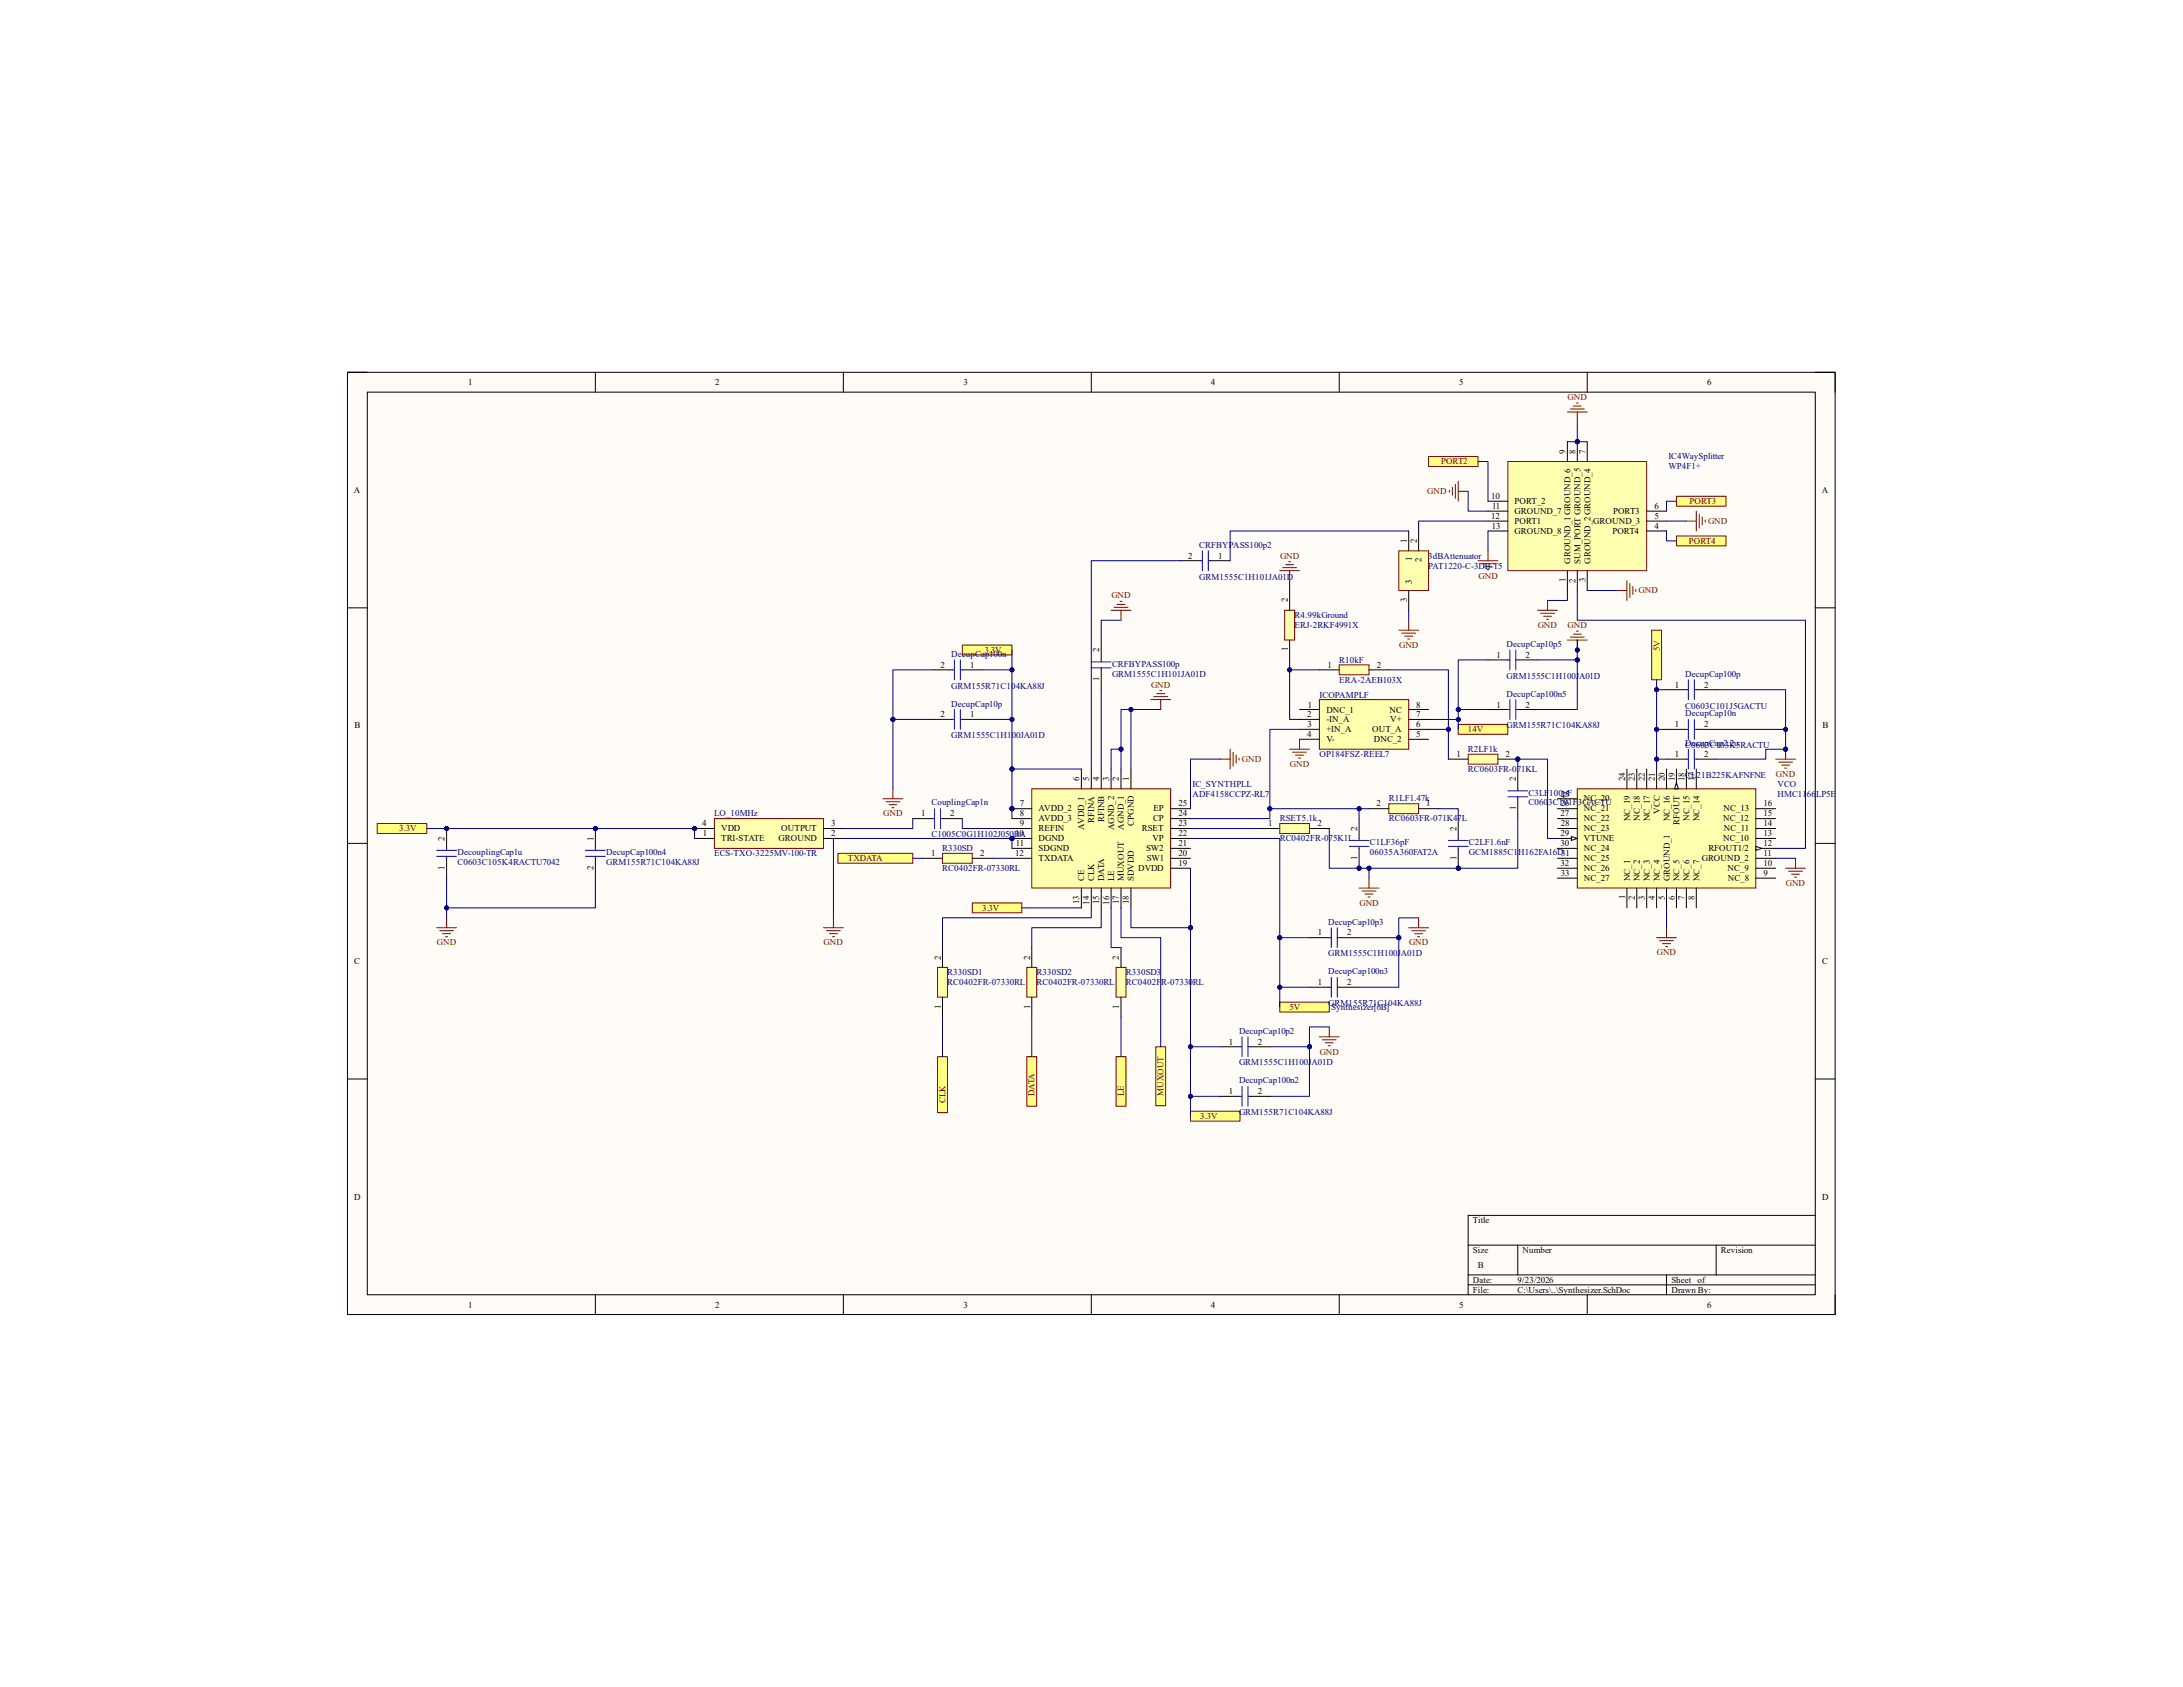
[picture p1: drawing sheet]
<svg xmlns="http://www.w3.org/2000/svg" width="279mm" height="216mm" viewBox="0 0 279 216" stroke-linecap="round" stroke-linejoin="round" font-family="sans-serif">
<defs><g id="words">
<g font-size="1.1">
<text x="59.9" y="49.3">1</text>
<text x="91.5" y="49.3">2</text>
<text x="123.3" y="49.3">3</text>
<text x="155" y="49.3">4</text>
<text x="186.8" y="49.3">5</text>
<text x="218.5" y="49.3">6</text>
<text x="200.4" y="58" transform="rotate(-90 200.4 58)">9</text>
<text x="201.6" y="58" transform="rotate(-90 201.6 58)">8</text>
<text x="202.9" y="58" transform="rotate(-90 202.9 58)">7</text>
<text x="45.3" y="63.1">A</text>
<text x="190.8" y="63.9">10</text>
<text x="191" y="65.2">11</text>
<text x="193.8" y="65.8">GROUND_7</text>
<text x="193.8" y="64.5">PORT_2</text>
<text x="206.5" y="65.8">PORT3</text>
<text x="211.8" y="65.2">6</text>
<text x="233.2" y="63.1">A</text>
<text x="152.1" y="71.5">2</text>
<text x="155.9" y="71.5">1</text>
<text x="180" y="69.5" transform="rotate(-90 180 69.5)">1</text>
<text x="180.7" y="71.8" transform="rotate(-90 180.7 71.8)">1</text>
<text x="181.3" y="69.5" transform="rotate(-90 181.3 69.5)">2</text>
<text x="182" y="71.9" transform="rotate(-90 182 71.9)">2</text>
<text x="190.8" y="66.4">12</text>
<text x="190.9" y="67.7">13</text>
<text x="193.8" y="68.3">GROUND_8</text>
<text x="193.8" y="67.1">PORT1</text>
<text x="203.9" y="67.1">GROUND_3</text>
<text x="206.4" y="68.3">PORT4</text>
<text x="211.8" y="67.7">4</text>
<text x="211.8" y="66.4">5</text>
<text x="164.8" y="77.1" transform="rotate(-90 164.8 77.1)">2</text>
<text x="180" y="77" transform="rotate(-90 180 77)">3</text>
<text x="180.7" y="74.7" transform="rotate(-90 180.7 74.7)">3</text>
<text x="200.4" y="74.5" transform="rotate(-90 200.4 74.5)">1</text>
<text x="201" y="72.1" transform="rotate(-90 201 72.1)">GROUND_1GROUND_6</text>
<text x="201.6" y="74.6" transform="rotate(-90 201.6 74.6)">2</text>
<text x="202.3" y="72.1" transform="rotate(-90 202.3 72.1)">SUM_PORT GROUND_5</text>
<text x="202.9" y="74.5" transform="rotate(-90 202.9 74.5)">3</text>
<text x="203.5" y="72.1" transform="rotate(-90 203.5 72.1)">GROUND_2GROUND_4</text>
<text x="140.7" y="83.4" transform="rotate(-90 140.7 83.4)">2</text>
<text x="164.8" y="83.4" transform="rotate(-90 164.8 83.4)">1</text>
<text x="120.4" y="85.5">2</text>
<text x="124.2" y="85.5">1</text>
<text x="140.7" y="87.2" transform="rotate(-90 140.7 87.2)">1</text>
<text x="169.9" y="85.5">1</text>
<text x="176.2" y="85.5">2</text>
<text x="191.5" y="84.2">1</text>
<text x="195.2" y="84.2">2</text>
<text x="214.4" y="88">1</text>
<text x="218.1" y="88">2</text>
<text x="45.4" y="93.2">B</text>
<text x="120.4" y="91.8">2</text>
<text x="124.2" y="91.8">1</text>
<text x="167.3" y="91.8">2</text>
<text x="167.3" y="94.4">4</text>
<text x="167.3" y="93.1">3</text>
<text x="167.4" y="90.6">1</text>
<text x="169.8" y="91.2">DNC_1</text>
<text x="169.8" y="92.5">-IN_A</text>
<text x="169.8" y="93.7">+IN_A</text>
<text x="169.8" y="95">V-</text>
<text x="175.6" y="93.7">OUT_A</text>
<text x="175.9" y="95">DNC_2</text>
<text x="177.8" y="91.2">NC</text>
<text x="177.9" y="92.5">V+</text>
<text x="181.3" y="90.6">8</text>
<text x="181.3" y="91.8">7</text>
<text x="181.3" y="93.1">6</text>
<text x="181.3" y="94.4">5</text>
<text x="191.5" y="90.6">1</text>
<text x="195.2" y="90.6">2</text>
<text x="214.4" y="93.1">1</text>
<text x="218.1" y="93.1">2</text>
<text x="233.3" y="93.2">B</text>
<text x="138.1" y="100" transform="rotate(-90 138.1 100)">6</text>
<text x="139.4" y="100" transform="rotate(-90 139.4 100)">5</text>
<text x="140.7" y="100" transform="rotate(-90 140.7 100)">4</text>
<text x="141.9" y="100" transform="rotate(-90 141.9 100)">3</text>
<text x="143.2" y="100" transform="rotate(-90 143.2 100)">2</text>
<text x="144.5" y="100" transform="rotate(-90 144.5 100)">1</text>
<text x="186.4" y="96.9">1</text>
<text x="192.7" y="96.9">2</text>
<text x="194" y="100" transform="rotate(-90 194 100)">2</text>
<text x="199.8" y="101.9">25</text>
<text x="208" y="100" transform="rotate(-90 208 100)">24</text>
<text x="209.3" y="100" transform="rotate(-90 209.3 100)">23</text>
<text x="210.5" y="100" transform="rotate(-90 210.5 100)">22</text>
<text x="211.8" y="100" transform="rotate(-90 211.8 100)">21</text>
<text x="213.1" y="100" transform="rotate(-90 213.1 100)">20</text>
<text x="214.3" y="100" transform="rotate(-90 214.3 100)">19</text>
<text x="214.4" y="96.9">1</text>
<text x="215.6" y="100" transform="rotate(-90 215.6 100)">18</text>
<text x="216.9" y="100" transform="rotate(-90 216.9 100)">17</text>
<text x="218.1" y="96.9">2</text>
<text x="56.9" y="107.6" transform="rotate(-90 56.9 107.6)">2</text>
<text x="75.9" y="107.6" transform="rotate(-90 75.9 107.6)">1</text>
<text x="89.9" y="105.7">4</text>
<text x="90" y="107">1</text>
<text x="92.3" y="107.7">TRI-STATE</text>
<text x="92.3" y="106.4">VDD</text>
<text x="99.7" y="107.7">GROUND</text>
<text x="100" y="106.4">OUTPUT</text>
<text x="106.4" y="107">2</text>
<text x="106.4" y="105.7">3</text>
<text x="117.9" y="104.5">1</text>
<text x="121.6" y="104.5">2</text>
<text x="129.9" y="107">10</text>
<text x="130.5" y="103.2">7</text>
<text x="130.5" y="104.5">8</text>
<text x="130.5" y="105.7">9</text>
<text x="132.9" y="103.8">AVDD_2</text>
<text x="132.9" y="105.1">AVDD_3</text>
<text x="132.9" y="106.4">REFIN</text>
<text x="132.9" y="107.7">DGND</text>
<text x="138.8" y="106.2" transform="rotate(-90 138.8 106.2)">AVDD_1</text>
<text x="140" y="105.3" transform="rotate(-90 140 105.3)">RFINA</text>
<text x="141.3" y="105.2" transform="rotate(-90 141.3 105.2)">RFINB</text>
<text x="142.6" y="106.3" transform="rotate(-90 142.6 106.3)">AGND_2</text>
<text x="143.9" y="106.2" transform="rotate(-90 143.9 106.2)">AGND_1</text>
<text x="145.1" y="105.7" transform="rotate(-90 145.1 105.7)">CPGND</text>
<text x="146.1" y="106.4">RSET</text>
<text x="147.5" y="107.7">VP</text>
<text x="147.6" y="105.1">CP</text>
<text x="147.6" y="103.8">EP</text>
<text x="150.8" y="103.2">25</text>
<text x="150.8" y="104.5">24</text>
<text x="150.8" y="105.7">23</text>
<text x="150.8" y="107">22</text>
<text x="162.3" y="105.7">1</text>
<text x="168.6" y="105.7">2</text>
<text x="173.7" y="106.3" transform="rotate(-90 173.7 106.3)">2</text>
<text x="176.2" y="103.2">2</text>
<text x="182.5" y="103.2">1</text>
<text x="186.4" y="106.3" transform="rotate(-90 186.4 106.3)">2</text>
<text x="194" y="103.7" transform="rotate(-90 194 103.7)">1</text>
<text x="199.7" y="107">29</text>
<text x="199.7" y="104.5">27</text>
<text x="199.7" y="103.2">26</text>
<text x="199.8" y="105.7">28</text>
<text x="202.7" y="107.7">VTUNE</text>
<text x="202.7" y="106.4">NC_23</text>
<text x="202.7" y="105.1">NC_22</text>
<text x="202.7" y="103.8">NC_21</text>
<text x="202.7" y="102.6">NC_20</text>
<text x="208.6" y="105.1" transform="rotate(-90 208.6 105.1)">NC_19</text>
<text x="209.9" y="105.1" transform="rotate(-90 209.9 105.1)">NC_18</text>
<text x="211.2" y="105.1" transform="rotate(-90 211.2 105.1)">NC_17</text>
<text x="212.4" y="104.1" transform="rotate(-90 212.4 104.1)">VCC</text>
<text x="213.7" y="105.1" transform="rotate(-90 213.7 105.1)">NC_16</text>
<text x="215" y="105.6" transform="rotate(-90 215 105.6)">RFOUT</text>
<text x="216.2" y="105.1" transform="rotate(-90 216.2 105.1)">NC_15</text>
<text x="217.5" y="105.1" transform="rotate(-90 217.5 105.1)">NC_14</text>
<text x="220.6" y="107.7">NC_10</text>
<text x="220.6" y="105.1">NC_12</text>
<text x="220.6" y="103.8">NC_13</text>
<text x="220.6" y="106.4">NC_11</text>
<text x="225.7" y="107">13</text>
<text x="225.7" y="105.7">14</text>
<text x="225.7" y="104.5">15</text>
<text x="225.7" y="103.2">16</text>
<text x="56.9" y="111.3" transform="rotate(-90 56.9 111.3)">1</text>
<text x="75.9" y="111.4" transform="rotate(-90 75.9 111.4)">2</text>
<text x="119.2" y="109.6">1</text>
<text x="125.4" y="109.6">2</text>
<text x="129.9" y="109.6">12</text>
<text x="130" y="108.3">11</text>
<text x="132.9" y="108.9">SDGND</text>
<text x="132.9" y="110.2">TXDATA</text>
<text x="138.8" y="112.8" transform="rotate(-90 138.8 112.8)">CE</text>
<text x="140" y="112.8" transform="rotate(-90 140 112.8)">CLK</text>
<text x="141.3" y="112.8" transform="rotate(-90 141.3 112.8)">DATA</text>
<text x="142.6" y="112.8" transform="rotate(-90 142.6 112.8)">LE</text>
<text x="143.9" y="112.8" transform="rotate(-90 143.9 112.8)">MUXOUT</text>
<text x="145.1" y="112.8" transform="rotate(-90 145.1 112.8)">SDVDD</text>
<text x="145.7" y="111.5">DVDD</text>
<text x="146.7" y="108.9">SW2</text>
<text x="146.8" y="110.2">SW1</text>
<text x="150.8" y="108.3">21</text>
<text x="150.8" y="109.6">20</text>
<text x="150.8" y="110.8">19</text>
<text x="173.7" y="110" transform="rotate(-90 173.7 110)">1</text>
<text x="186.4" y="110" transform="rotate(-90 186.4 110)">1</text>
<text x="199.7" y="110.8">32</text>
<text x="199.7" y="108.3">30</text>
<text x="199.8" y="112.1">33</text>
<text x="202.7" y="112.7">NC_27</text>
<text x="202.7" y="111.5">NC_26</text>
<text x="202.7" y="110.2">NC_25</text>
<text x="202.7" y="108.9">NC_24</text>
<text x="208.6" y="112.8" transform="rotate(-90 208.6 112.8)">NC_1</text>
<text x="209.9" y="112.8" transform="rotate(-90 209.9 112.8)">NC_2</text>
<text x="211.2" y="112.8" transform="rotate(-90 211.2 112.8)">NC_3</text>
<text x="212.4" y="112.8" transform="rotate(-90 212.4 112.8)">NC_4</text>
<text x="213.7" y="112.8" transform="rotate(-90 213.7 112.8)">GROUND_1</text>
<text x="215" y="112.8" transform="rotate(-90 215 112.8)">NC_5</text>
<text x="216.2" y="112.8" transform="rotate(-90 216.2 112.8)">NC_6</text>
<text x="217.5" y="112.8" transform="rotate(-90 217.5 112.8)">NC_7</text>
<text x="217.8" y="110.2">GROUND_2</text>
<text x="218.7" y="108.9">RFOUT1/2</text>
<text x="221.1" y="111.5">NC_9</text>
<text x="221.1" y="112.7">NC_8</text>
<text x="225.7" y="112.1">9</text>
<text x="225.7" y="110.8">10</text>
<text x="225.7" y="109.6">11</text>
<text x="225.7" y="108.3">12</text>
<text x="138.1" y="115.7" transform="rotate(-90 138.1 115.7)">13</text>
<text x="139.4" y="115.8" transform="rotate(-90 139.4 115.8)">14</text>
<text x="140.7" y="115.7" transform="rotate(-90 140.7 115.7)">15</text>
<text x="141.9" y="115.8" transform="rotate(-90 141.9 115.8)">16</text>
<text x="143.2" y="115.7" transform="rotate(-90 143.2 115.7)">17</text>
<text x="144.5" y="115.7" transform="rotate(-90 144.5 115.7)">18</text>
<text x="168.7" y="119.7">1</text>
<text x="172.4" y="119.7">2</text>
<text x="208" y="115.1" transform="rotate(-90 208 115.1)">1</text>
<text x="209.3" y="115.2" transform="rotate(-90 209.3 115.2)">2</text>
<text x="210.5" y="115.2" transform="rotate(-90 210.5 115.2)">3</text>
<text x="211.8" y="115.2" transform="rotate(-90 211.8 115.2)">4</text>
<text x="213.1" y="115.2" transform="rotate(-90 213.1 115.2)">5</text>
<text x="214.3" y="115.2" transform="rotate(-90 214.3 115.2)">6</text>
<text x="215.6" y="115.2" transform="rotate(-90 215.6 115.2)">7</text>
<text x="216.9" y="115.2" transform="rotate(-90 216.9 115.2)">8</text>
<text x="45.3" y="123.4">C</text>
<text x="120.4" y="122.8" transform="rotate(-90 120.4 122.8)">2</text>
<text x="131.8" y="122.8" transform="rotate(-90 131.8 122.8)">2</text>
<text x="143.2" y="122.8" transform="rotate(-90 143.2 122.8)">2</text>
<text x="233.2" y="123.4">C</text>
<text x="120.4" y="129.1" transform="rotate(-90 120.4 129.1)">1</text>
<text x="131.8" y="129.1" transform="rotate(-90 131.8 129.1)">1</text>
<text x="143.2" y="129.1" transform="rotate(-90 143.2 129.1)">1</text>
<text x="168.7" y="126.1">1</text>
<text x="172.4" y="126.1">2</text>
<text x="157.3" y="133.7">1</text>
<text x="161" y="133.7">2</text>
<text x="157.3" y="140">1</text>
<text x="161" y="140">2</text>
<text x="45.3" y="153.5">D</text>
<text x="233.2" y="153.5">D</text>
<text x="188.5" y="156.5">Title</text>
<text x="188.5" y="160.4">Size</text>
<text x="194.9" y="160.4">Number</text>
<text x="220.3" y="160.4">Revision</text>
<text x="59.9" y="167.3">1</text>
<text x="91.5" y="167.3">2</text>
<text x="123.3" y="167.3">3</text>
<text x="155" y="167.3">4</text>
<text x="186.8" y="167.3">5</text>
<text x="188.5" y="164.2">Date:</text>
<text x="188.5" y="165.4">File:</text>
<text x="189.1" y="162.3">B</text>
<text x="194.2" y="165.4">C:\Users\..\Synthesizer.SchDoc</text>
<text x="194.2" y="164.2">9/23/2026</text>
<text x="213.9" y="164.2">Sheet of</text>
<text x="213.9" y="165.4">Drawn By:</text>
<text x="218.5" y="167.3">6</text>
</g>
<g font-size="1.1" fill="#800000">
<text x="200.6" y="51.2">GND</text>
<text x="184.4" y="59.4">PORT2</text>
<text x="182.7" y="63.2">GND</text>
<text x="216.2" y="64.5">PORT3</text>
<text x="163.8" y="71.5">GND</text>
<text x="216.2" y="69.6">PORT4</text>
<text x="218.6" y="67.1">GND</text>
<text x="142.2" y="76.6">GND</text>
<text x="189.2" y="74">GND</text>
<text x="209.7" y="75.9">GND</text>
<text x="126" y="83.6">3.3V</text>
<text x="179.1" y="82.9">GND</text>
<text x="196.8" y="80.4">GND</text>
<text x="200.6" y="80.4">GND</text>
<text x="212.4" y="83.3" transform="rotate(-90 212.4 83.3)">5V</text>
<text x="147.3" y="88">GND</text>
<text x="187.9" y="93.7">14V</text>
<text x="159" y="97.5">GND</text>
<text x="165.1" y="98.2">GND</text>
<text x="227.3" y="99.4">GND</text>
<text x="51.1" y="106.4">3.3V</text>
<text x="113" y="104.5">GND</text>
<text x="108.5" y="110.2">TXDATA</text>
<text x="228.6" y="113.4">GND</text>
<text x="125.7" y="116.5">3.3V</text>
<text x="174" y="115.9">GND</text>
<text x="55.9" y="121">GND</text>
<text x="105.4" y="121">GND</text>
<text x="180.3" y="121">GND</text>
<text x="212" y="122.3">GND</text>
<text x="165.1" y="129.2">5V</text>
<text x="168.9" y="135">GND</text>
<text x="121" y="141.1" transform="rotate(-90 121 141.1)">CLK</text>
<text x="132.4" y="140.3" transform="rotate(-90 132.4 140.3)">DATA</text>
<text x="143.9" y="140.3" transform="rotate(-90 143.9 140.3)">LE</text>
<text x="148.9" y="140.3" transform="rotate(-90 148.9 140.3)">MUXOUT</text>
<text x="153.6" y="143.2">3.3V</text>
</g>
<g font-size="1.1" fill="#000080">
<text x="213.5" y="58.8">IC4WaySplitter</text>
<text x="213.5" y="60.1">WP4F1+</text>
<text x="153.5" y="70.1">CRFBYPASS100p2</text>
<text x="182.8" y="71.5">3dBAttenuator</text>
<text x="153.5" y="74.2">GRM1555C1H101JA01D</text>
<text x="182.8" y="72.8">PAT1220-C-3DB-T5</text>
<text x="165.7" y="79.1">R4.99kGround</text>
<text x="165.7" y="80.4">ERJ-2RKF4991X</text>
<text x="192.8" y="82.8">DecupCap10p5</text>
<text x="121.8" y="84.1">DecupCap100n</text>
<text x="121.8" y="88.1">GRM155R71C104KA88J</text>
<text x="142.3" y="85.3">CRFBYPASS100p</text>
<text x="142.3" y="86.6">GRM1555C1H101JA01D</text>
<text x="168.9" y="89.3">ICOPAMPLF</text>
<text x="171.4" y="84.8">R10kF</text>
<text x="171.4" y="87.4">ERA-2AEB103X</text>
<text x="192.8" y="89.2">DecupCap100n5</text>
<text x="192.8" y="86.9">GRM1555C1H100JA01D</text>
<text x="215.7" y="86.6">DecupCap100p</text>
<text x="121.8" y="90.4">DecupCap10p</text>
<text x="121.8" y="94.5">GRM1555C1H100JA01D</text>
<text x="192.8" y="93.2">GRM155R71C104KA88J</text>
<text x="215.7" y="90.7">C0603C101J5GACTU</text>
<text x="215.7" y="91.7">DecupCap10n</text>
<text x="215.7" y="95.8">C0603C103K5RACTU</text>
<text x="215.7" y="95.5">DecupCap2.2u</text>
<text x="152.6" y="100.7">IC_SYNTHPLL</text>
<text x="152.6" y="101.9">ADF4158CCPZ-RL7</text>
<text x="168.9" y="96.9">OP184FSZ-REEL7</text>
<text x="187.9" y="96.3">R2LF1k</text>
<text x="187.9" y="98.8">RC0603FR-071KL</text>
<text x="195.6" y="101.8">C3LF100pF</text>
<text x="215.7" y="99.5">CL21B225KAFNFNE</text>
<text x="227.5" y="100.7">VCO</text>
<text x="227.5" y="101.9">HMC1166LP5E</text>
<text x="91.4" y="104.5">LO_10MHz</text>
<text x="119.2" y="103.1">CouplingCap1n</text>
<text x="119.2" y="107.1">C1005C0G1H102J050BA</text>
<text x="163.8" y="105.1">RSET5.1k</text>
<text x="163.8" y="107.7">RC0402FR-075K1L</text>
<text x="177.8" y="102.6">R1LF1.47k</text>
<text x="177.8" y="105.1">RC0603FR-071K47L</text>
<text x="195.6" y="103.1">C0603C101F3GACTU</text>
<text x="58.5" y="109.4">DecouplingCap1u</text>
<text x="58.5" y="110.7">C0603C105K4RACTU7042</text>
<text x="77.6" y="109.4">DecupCap100n4</text>
<text x="77.6" y="110.7">GRM155R71C104KA88J</text>
<text x="91.4" y="109.6">ECS-TXO-3225MV-100-TR</text>
<text x="120.6" y="108.9">R330SD</text>
<text x="120.6" y="111.5">RC0402FR-07330RL</text>
<text x="175.3" y="108.2">C1LF36pF</text>
<text x="175.3" y="109.4">06035A360FAT2A</text>
<text x="188" y="108.2">C2LF1.6nF</text>
<text x="188" y="109.4">GCM1885C1H162FA16D31</text>
<text x="170" y="118.3">DecupCap10p3</text>
<text x="121.2" y="124.8">R330SD1</text>
<text x="132.7" y="124.8">R330SD2</text>
<text x="144.1" y="124.8">R330SD3</text>
<text x="170" y="124.7">DecupCap100n3</text>
<text x="170" y="122.4">GRM1555C1H100JA01D</text>
<text x="121.2" y="126.1">RC0402FR-07330RL</text>
<text x="132.7" y="126.1">RC0402FR-07330RL</text>
<text x="144.1" y="126.1">RC0402FR-07330RL</text>
<text x="170" y="128.7">GRM155R71C104KA88J</text>
<text x="170.4" y="129.2">Synthesizer[6B]</text>
<text x="158.6" y="132.3">DecupCap10p2</text>
<text x="158.6" y="136.4">GRM1555C1H100JA01D</text>
<text x="158.6" y="138.6">DecupCap100n2</text>
<text x="158.6" y="142.7">GRM155R71C104KA88J</text>
</g>
</g></defs>
<path d="M44.5 47.6h190.4v120.6h-190.4z" fill-rule="evenodd" fill="#fffcf8"/>
<path d="M44.5 47.6h190.4v120.6h-190.4z" fill="none" stroke="#000" stroke-width=".13"/>
<path d="M47 50.2h185.3v115.5h-185.3z" fill-rule="evenodd" fill="#fffcf8"/>
<g fill="none" stroke="#000" stroke-width=".13">
<path d="M44.5 47.6h2.5M47 50.2h185.3v115.5h-185.3zM76.2 47.6v2.6M107.9 47.6v2.6M139.7 47.6v2.6M171.4 47.6v2.6M203.1 47.6v2.6M232.3 47.6h2.6v2.6M44.5 77.8h2.5M232.3 77.8h2.6M44.5 107.9h2.5M232.3 107.9h2.6"/>
<path d="M44.5 138.1h2.5M232.3 138.1h2.6M187.9 159.4h44.4M194.3 159.4v3.8M219.6 159.4v3.8M232.3 155.5h-44.4v10.2M76.2 165.7v2.5M107.9 165.7v2.5M139.7 165.7v2.5M171.4 165.7v2.5M187.9 163.2h44.4M187.9 164.4h44.4"/>
<path d="M203.1 165.7v2.5M213.3 163.2v2.5M234.9 165.7v2.5"/>
</g>
<circle cx="88.9" cy="106" r=".25" fill="#000080"/>
<circle cx="88.9" cy="106" r=".25" fill="none" stroke="#000080" stroke-width=".13"/>
<path d="M91.4 104.8h14v3.8h-14z" fill-rule="evenodd" fill="#ffffb0"/>
<path d="M91.4 104.8h14v3.8h-14z" fill="none" stroke="#800000" stroke-width=".13"/>
<path d="M88.9 107.3h2.5M88.9 106h2.5M105.4 107.3h2.5M105.4 106h2.5" fill="none" stroke="#000" stroke-width=".13"/>
<circle cx="88.9" cy="106" r=".25" fill="#000080"/>
<circle cx="88.9" cy="106" r=".25" fill="none" stroke="#000080" stroke-width=".13"/>
<circle cx="129.5" cy="103.5" r=".25" fill="#000080"/>
<circle cx="129.5" cy="103.5" r=".25" fill="none" stroke="#000080" stroke-width=".13"/>
<circle cx="129.5" cy="107.3" r=".25" fill="#000080"/>
<circle cx="129.5" cy="107.3" r=".25" fill="none" stroke="#000080" stroke-width=".13"/>
<path d="M132.1 101h17.7v12.6h-17.7z" fill-rule="evenodd" fill="#ffffb0"/>
<path d="M132.1 101h17.7v12.6h-17.7z" fill="none" stroke="#800000" stroke-width=".13"/>
<path d="M138.4 98.4v2.6M139.7 98.4v2.6M140.9 98.4v2.6M142.2 98.4v2.6M143.5 98.4v2.6M144.7 98.4v2.6M129.5 103.5h2.6" fill="none" stroke="#000" stroke-width=".13"/>
<circle cx="129.5" cy="103.5" r=".25" fill="#000080"/>
<circle cx="129.5" cy="103.5" r=".25" fill="none" stroke="#000080" stroke-width=".13"/>
<path d="M129.5 104.8h2.6M129.5 106h2.6M129.5 107.3h2.6" fill="none" stroke="#000" stroke-width=".13"/>
<circle cx="129.5" cy="107.3" r=".25" fill="#000080"/>
<circle cx="129.5" cy="107.3" r=".25" fill="none" stroke="#000080" stroke-width=".13"/>
<g fill="none" stroke="#000" stroke-width=".13">
<path d="M129.5 108.6h2.6M129.5 109.8h2.6M138.4 113.6v2.6M139.7 113.6v2.6M140.9 113.6v2.6M142.2 113.6v2.6M143.5 113.6v2.6M144.7 113.6v2.6M149.8 108.6h2.6M149.8 109.8h2.6M149.8 103.5h2.6M149.8 104.8h2.6"/>
<path d="M149.8 106h2.6M149.8 107.3h2.6M149.8 111.1h2.6"/>
</g>
<path d="M48.3 105.4h6.3v1.3h-6.3z" fill-rule="evenodd" fill="#ffff80"/>
<path d="M48.3 105.4h6.3v1.3h-6.3z" fill="none" stroke="#800000" stroke-width=".13"/>
<path d="M201.9 101h22.8v12.7h-22.8z" fill-rule="evenodd" fill="#ffffb0"/>
<path d="M201.9 101h22.8v12.7h-22.8z" fill="none" stroke="#800000" stroke-width=".13"/>
<path d="M208.2 113.7v2.5M209.5 113.7v2.5M210.8 113.7v2.5M212 113.7v2.5M213.3 113.7v2.5M214.6 113.7v2.5M215.8 113.7v2.5M217.1 113.7v2.5M224.7 112.4h2.6M224.7 111.1h2.6M224.7 109.8h2.6M224.7 108.6h2.6" fill="none" stroke="#000" stroke-width=".13"/>
<path d="M224.7 108.3l.8 .3-.8 .2z" fill="#f8fcff"/>
<path d="M208.2 98.4v2.6M209.5 98.4v2.6M210.8 98.4v2.6M212 98.4v2.6M213.3 98.4v2.6M214.6 98.4v2.6M224.7 108.3l.8 .3-.8 .2zM224.7 107.3h2.6M224.7 106h2.6M224.7 104.8h2.6M224.7 103.5h2.6" fill="none" stroke="#000" stroke-width=".13"/>
<path d="M214.6 100.2l.2 .8h-.5z" fill="#f8fcff"/>
<path d="M215.8 98.4v2.6M217.1 98.4v2.6M199.3 112.4h2.6M199.3 111.1h2.6M199.3 109.8h2.6M199.3 108.6h2.6M199.3 107.3h2.6M214.6 100.2l.2 .8h-.5z" fill="none" stroke="#000" stroke-width=".13"/>
<path d="M201.1 107.1l.8 .2-.8 .3z" fill="#f8fcff"/>
<path d="M199.3 106h2.6M199.3 104.8h2.6M199.3 103.5h2.6M199.3 102.2h2.6M201.1 107.1l.8 .2-.8 .3z" fill="none" stroke="#000" stroke-width=".13"/>
<path d="M123.2 82.5h6.3v1.3h-6.3z" fill-rule="evenodd" fill="#ffff80"/>
<path d="M123.2 82.5h6.3v1.3h-6.3zM105.4 118.7h2.5M105.8 119.1h1.8M106.2 119.5h1M106.5 119.9h.3M106.7 117.5v1.2M113 102.2h2.6M113.4 102.6h1.8M113.8 103h1M114.2 103.4h.2M114.3 101v1.2" fill="none" stroke="#800000" stroke-width=".13"/>
<path d="M119.4 85.7h2.5M119.4 92.1h2.5M123.2 85.7h2.5M123.2 92.1h2.5" fill="none" stroke="#000" stroke-width=".13"/>
<path d="M121.9 85.7h.3M121.9 92.1h.3M122.2 84.5v2.5M122.2 90.8v2.5M122.9 84.5v2.5M122.9 90.8v2.5M122.9 85.7h.3M122.9 92.1h.3" fill="none" stroke="#00f" stroke-width=".13"/>
<path d="M152.4 142.2h6.3v1.3h-6.3z" fill-rule="evenodd" fill="#ffff80"/>
<path d="M168.9 132.7h2.5M169.2 133.1h1.8M169.6 133.5h1M170 133.8h.3M170.1 131.4v1.3M152.4 142.2h6.3v1.3h-6.3z" fill="none" stroke="#800000" stroke-width=".13"/>
<path d="M156.2 134h2.5M160 134h2.5M156.2 140.3h2.5M160 140.3h2.5" fill="none" stroke="#000" stroke-width=".13"/>
<path d="M158.7 134h.3M159 132.7v2.5M159 139v2.6M159.7 132.7v2.5M159.7 139v2.6M159.7 134h.3M158.7 140.3h.3M159.7 140.3h.3" fill="none" stroke="#00f" stroke-width=".13"/>
<path d="M163.8 128.2h6.3v1.3h-6.3z" fill-rule="evenodd" fill="#ffff80"/>
<path d="M180.3 118.7h2.5M180.7 119.1h1.8M181.1 119.5h1M181.4 119.9h.3M181.6 117.5v1.2M163.8 128.2h6.3v1.3h-6.3z" fill="none" stroke="#800000" stroke-width=".13"/>
<path d="M167.6 120h2.5M167.6 126.3h2.5M171.4 126.3h2.5M171.4 120h2.5" fill="none" stroke="#000" stroke-width=".13"/>
<path d="M170.1 120h.3M170.4 118.7v2.6M171.2 118.7v2.6M171.2 120h.2M170.1 126.3h.3M170.4 125.1v2.5M171.2 125.1v2.5M171.2 126.3h.2" fill="none" stroke="#00f" stroke-width=".13"/>
<circle cx="57.2" cy="106" r=".25" fill="#000080"/>
<circle cx="57.2" cy="106" r=".25" fill="none" stroke="#000080" stroke-width=".13"/>
<path d="M57.2 106v2.6M57.2 109.8v2.6" fill="none" stroke="#000" stroke-width=".13"/>
<circle cx="57.2" cy="106" r=".25" fill="#000080"/>
<circle cx="57.2" cy="106" r=".25" fill="none" stroke="#000080" stroke-width=".13"/>
<path d="M55.9 109.6h2.5M55.9 108.8h2.5M57.2 108.6v.2M57.2 109.6v.2" fill="none" stroke="#00f" stroke-width=".13"/>
<path d="M55.9 118.7h2.5M56.3 119.1h1.7M56.7 119.5h1M57 119.9h.3M57.2 117.5v1.2" fill="none" stroke="#800000" stroke-width=".13"/>
<circle cx="76.2" cy="106" r=".25" fill="#000080"/>
<circle cx="76.2" cy="106" r=".25" fill="none" stroke="#000080" stroke-width=".13"/>
<path d="M76.2 106v2.6" fill="none" stroke="#000" stroke-width=".13"/>
<circle cx="76.2" cy="106" r=".25" fill="#000080"/>
<circle cx="76.2" cy="106" r=".25" fill="none" stroke="#000080" stroke-width=".13"/>
<path d="M76.2 109.8v2.6M116.8 104.8h2.6M120.6 104.8h2.6" fill="none" stroke="#000" stroke-width=".13"/>
<path d="M74.9 108.8h2.6M74.9 109.6h2.6M76.2 108.6v.2M76.2 109.6v.2M119.4 104.8h.2M119.6 103.5v2.5M120.4 103.5v2.5M120.4 104.8h.2" fill="none" stroke="#00f" stroke-width=".13"/>
<path d="M120.6 109.2h3.8v1.3h-3.8z" fill-rule="evenodd" fill="#ffffb0"/>
<path d="M120.6 109.2h3.8v1.3h-3.8z" fill="none" stroke="#800000" stroke-width=".13"/>
<path d="M118.1 109.8h2.5M124.4 109.8h2.6" fill="none" stroke="#000" stroke-width=".13"/>
<path d="M120 123.8h1.3v3.8h-1.3z" fill-rule="evenodd" fill="#ffffb0"/>
<path d="M120 123.8h1.3v3.8h-1.3z" fill="none" stroke="#800000" stroke-width=".13"/>
<path d="M120.6 121.3v2.5M120.6 127.6v2.6" fill="none" stroke="#000" stroke-width=".13"/>
<path d="M131.4 123.8h1.3v3.8h-1.3z" fill-rule="evenodd" fill="#ffffb0"/>
<path d="M131.4 123.8h1.3v3.8h-1.3z" fill="none" stroke="#800000" stroke-width=".13"/>
<path d="M132.1 121.3v2.5M132.1 127.6v2.6" fill="none" stroke="#000" stroke-width=".13"/>
<path d="M124.4 115.6h6.4v1.2h-6.4z" fill-rule="evenodd" fill="#ffff80"/>
<path d="M124.4 115.6h6.4v1.2h-6.4z" fill="none" stroke="#800000" stroke-width=".13"/>
<path d="M142.8 123.8h1.3v3.8h-1.3z" fill-rule="evenodd" fill="#ffffb0"/>
<path d="M142.2 78.1h2.5M142.6 77.7h1.8M143 77.3h1M143.4 77h.2M143.5 78.1v1.3M142.8 123.8h1.3v3.8h-1.3z" fill="none" stroke="#800000" stroke-width=".13"/>
<path d="M140.9 81.9v2.6M140.9 85.7v2.6M143.5 121.3v2.5M143.5 127.6v2.6" fill="none" stroke="#000" stroke-width=".13"/>
<path d="M139.7 85.5h2.5M139.7 84.7h2.5M140.9 84.5v.2M140.9 85.5v.2" fill="none" stroke="#00f" stroke-width=".13"/>
<path d="M120 135.2h1.3v7.2h-1.3z" fill-rule="evenodd" fill="#ffff80"/>
<path d="M120 135.2h1.3v7.2h-1.3z" fill="none" stroke="#800000" stroke-width=".13"/>
<path d="M131.4 135.2h1.3v6.4h-1.3z" fill-rule="evenodd" fill="#ffff80"/>
<path d="M131.4 135.2h1.3v6.4h-1.3z" fill="none" stroke="#800000" stroke-width=".13"/>
<path d="M142.8 135.2h1.3v6.4h-1.3z" fill-rule="evenodd" fill="#ffff80"/>
<path d="M142.8 135.2h1.3v6.4h-1.3z" fill="none" stroke="#800000" stroke-width=".13"/>
<path d="M107.2 109.2h9.6v1.3h-9.6z" fill-rule="evenodd" fill="#ffff80"/>
<path d="M107.2 109.2h9.6v1.3h-9.6z" fill="none" stroke="#800000" stroke-width=".13"/>
<path d="M147.9 134h1.3v7.5h-1.3z" fill-rule="evenodd" fill="#ffff80"/>
<path d="M147.3 89.5h2.5M147.7 89.2h1.7M148.1 88.8h1M148.4 88.4h.3M148.6 89.5v1.3M156.2 97.1h1.2M157.4 95.9v2.5M157.8 96.3v1.7M158.2 96.6v1.1M158.6 97v.3M147.9 134h1.3v7.5h-1.3z" fill="none" stroke="#800000" stroke-width=".13"/>
<path d="M163.8 105.4h3.8v1.3h-3.8z" fill-rule="evenodd" fill="#ffffb0"/>
<g fill="none" stroke="#800000" stroke-width=".13">
<path d="M163.8 105.4h3.8v1.3h-3.8zM173.9 113.7h2.6M174.3 114h1.8M174.7 114.4h1M175.1 114.8h.2M175.2 112.4v1.3M213.3 118.7v1.3M228.5 111.1h2.6M228.9 111.5h1.8M229.3 111.9h1M229.7 112.3h.2M229.8 109.8v1.3"/>
<path d="M212 120h2.6M212.4 120.4h1.8M212.8 120.8h1M213.2 121.1h.2"/>
</g>
<path d="M161.3 106h2.5M167.6 106h2.5" fill="none" stroke="#000" stroke-width=".13"/>
<circle cx="201.9" cy="56.5" r=".25" fill="#000080"/>
<circle cx="201.9" cy="56.5" r=".25" fill="none" stroke="#000080" stroke-width=".13"/>
<path d="M193 59.1h17.8v13.9h-17.8z" fill-rule="evenodd" fill="#ffffb0"/>
<path d="M193 59.1h17.8v13.9h-17.8z" fill="none" stroke="#800000" stroke-width=".13"/>
<path d="M200.6 56.5v2.6M201.9 56.5v2.6M200.6 73v2.6M201.9 73v2.6M203.1 73v2.6M210.8 68h2.5M210.8 66.7h2.5M210.8 65.4h2.5" fill="none" stroke="#000" stroke-width=".13"/>
<circle cx="201.9" cy="56.5" r=".25" fill="#000080"/>
<circle cx="201.9" cy="56.5" r=".25" fill="none" stroke="#000080" stroke-width=".13"/>
<path d="M203.1 56.5v2.6M190.4 68h2.6M190.4 66.7h2.6M190.4 65.4h2.6M190.4 64.1h2.6" fill="none" stroke="#000" stroke-width=".13"/>
<g fill="none" stroke="#800000" stroke-width=".13">
<path d="M200.6 52.7h2.5M201 52.3h1.8M201.4 52h1M201.8 51.6h.2M201.9 52.7v1.3M196.8 78.1h2.5M197.2 78.5h1.8M197.6 78.9h1M197.9 79.2h.3M198.1 76.8v1.3M207 75.6h1.2M208.2 74.3v2.5"/>
<path d="M208.6 74.7v1.8M209 75.1v1M209.4 75.4v.3"/>
</g>
<path d="M214.6 63.5h6.3v1.3h-6.3z" fill-rule="evenodd" fill="#ffff80"/>
<path d="M214.6 63.5h6.3v1.3h-6.3z" fill="none" stroke="#800000" stroke-width=".13"/>
<path d="M214.6 68.6h6.3v1.3h-6.3z" fill-rule="evenodd" fill="#ffff80"/>
<path d="M214.6 68.6h6.3v1.3h-6.3zM215.8 66.7h1.3M217.1 65.4v2.6M217.5 65.8v1.8M217.9 66.2v1M218.2 66.6v.2" fill="none" stroke="#800000" stroke-width=".13"/>
<path d="M182.8 58.4h6.4v1.3h-6.4z" fill-rule="evenodd" fill="#ffff80"/>
<path d="M182.8 58.4h6.4v1.3h-6.4zM185.5 62.7v.3M185.9 62.4v1M186.3 62v1.8M186.6 61.6v2.5M186.6 62.9h1.3M189.2 71.8h2.5M189.6 72.1h1.7M189.9 72.5h1.1M190.3 72.9h.3M190.4 70.5v1.3" fill="none" stroke="#800000" stroke-width=".13"/>
<path d="M179 70.5h3.8v5.1h-3.8z" fill-rule="evenodd" fill="#ffffb0"/>
<path d="M179 70.5h3.8v5.1h-3.8zM180.3 79.4v1.2M179 80.6h2.6M179.4 81h1.8M179.8 81.4h1M180.2 81.8h.2" fill="none" stroke="#800000" stroke-width=".13"/>
<path d="M151.1 71.8h2.5M154.9 71.8h2.5M180.3 68v2.5M180.3 75.6v2.5M181.6 68v2.5" fill="none" stroke="#000" stroke-width=".13"/>
<path d="M153.6 71.8h.3M153.9 70.5v2.5M154.6 70.5v2.5M154.6 71.8h.3" fill="none" stroke="#00f" stroke-width=".13"/>
<path d="M211.4 80.6h1.3v6.4h-1.3z" fill-rule="evenodd" fill="#ffff80"/>
<path d="M165.1 95.9h2.5M165.4 96.3h1.8M165.8 96.6h1M166.2 97h.3M166.3 94.6v1.3M211.4 80.6h1.3v6.4h-1.3z" fill="none" stroke="#800000" stroke-width=".13"/>
<path d="M186.6 92.7h6.4v1.3h-6.4z" fill-rule="evenodd" fill="#ffff80"/>
<path d="M186.6 92.7h6.4v1.3h-6.4zM200.6 81.9h2.5M201 81.5h1.8M201.4 81.2h1M201.8 80.8h.2M201.9 81.9v1.3" fill="none" stroke="#800000" stroke-width=".13"/>
<path d="M190.4 90.8h2.6M190.4 84.5h2.6M194.3 90.8h2.5M194.3 84.5h2.5" fill="none" stroke="#000" stroke-width=".13"/>
<path d="M193 90.8h.2M193 84.5h.2M193.2 83.2v2.5M193.2 89.5v2.6M194 83.2v2.5M194 89.5v2.6M194 90.8h.3M194 84.5h.3" fill="none" stroke="#00f" stroke-width=".13"/>
<circle cx="201.9" cy="83.2" r=".25" fill="#000080"/>
<circle cx="201.9" cy="83.2" r=".25" fill="none" stroke="#000080" stroke-width=".13"/>
<path d="M164.4 78.1h1.3v3.8h-1.3z" fill-rule="evenodd" fill="#ffffb0"/>
<path d="M163.8 73h2.5M164.2 72.6h1.7M164.4 78.1h1.3v3.8h-1.3zM164.5 72.3h1.1M164.9 71.9h.3M165.1 73v1.3" fill="none" stroke="#800000" stroke-width=".13"/>
<path d="M165.1 75.6v2.5M165.1 81.9v2.6" fill="none" stroke="#000" stroke-width=".13"/>
<path d="M171.4 85.1h3.8v1.3h-3.8z" fill-rule="evenodd" fill="#ffffb0"/>
<path d="M171.4 85.1h3.8v1.3h-3.8z" fill="none" stroke="#800000" stroke-width=".13"/>
<path d="M168.9 85.7h2.5M175.2 85.7h2.6" fill="none" stroke="#000" stroke-width=".13"/>
<path d="M168.9 89.5h11.4v6.4h-11.4z" fill-rule="evenodd" fill="#ffffb0"/>
<path d="M168.9 89.5h11.4v6.4h-11.4z" fill="none" stroke="#800000" stroke-width=".13"/>
<path d="M166.3 90.8h2.6M166.3 92.1h2.6M166.3 93.3h2.6M166.3 94.6h2.6M180.3 90.8h2.5M180.3 93.3h2.5M180.3 94.6h2.5M180.3 92.1h2.5" fill="none" stroke="#000" stroke-width=".13"/>
<path d="M177.8 102.9h3.8v1.2h-3.8z" fill-rule="evenodd" fill="#ffffb0"/>
<path d="M177.8 102.9h3.8v1.2h-3.8z" fill="none" stroke="#800000" stroke-width=".13"/>
<path d="M175.2 103.5h2.6M181.6 103.5h2.5" fill="none" stroke="#000" stroke-width=".13"/>
<circle cx="173.9" cy="111.1" r=".25" fill="#000080"/>
<circle cx="173.9" cy="111.1" r=".25" fill="none" stroke="#000080" stroke-width=".13"/>
<path d="M173.9 108.6v2.5" fill="none" stroke="#000" stroke-width=".13"/>
<circle cx="173.9" cy="111.1" r=".25" fill="#000080"/>
<circle cx="173.9" cy="111.1" r=".25" fill="none" stroke="#000080" stroke-width=".13"/>
<path d="M173.9 104.8v2.5" fill="none" stroke="#000" stroke-width=".13"/>
<path d="M172.7 108.3h2.5M172.7 107.6h2.5M173.9 107.3v.3M173.9 108.3v.3" fill="none" stroke="#00f" stroke-width=".13"/>
<circle cx="186.6" cy="111.1" r=".25" fill="#000080"/>
<circle cx="186.6" cy="111.1" r=".25" fill="none" stroke="#000080" stroke-width=".13"/>
<path d="M186.6 108.6v2.5" fill="none" stroke="#000" stroke-width=".13"/>
<circle cx="186.6" cy="111.1" r=".25" fill="#000080"/>
<circle cx="186.6" cy="111.1" r=".25" fill="none" stroke="#000080" stroke-width=".13"/>
<path d="M186.6 104.8v2.5" fill="none" stroke="#000" stroke-width=".13"/>
<path d="M185.4 108.3h2.5M185.4 107.6h2.5M186.6 107.3v.3M186.6 108.3v.3" fill="none" stroke="#00f" stroke-width=".13"/>
<circle cx="194.3" cy="97.2" r=".25" fill="#000080"/>
<circle cx="194.3" cy="97.2" r=".25" fill="none" stroke="#000080" stroke-width=".13"/>
<path d="M187.9 96.5h3.8v1.3h-3.8z" fill-rule="evenodd" fill="#ffffb0"/>
<path d="M187.9 96.5h3.8v1.3h-3.8z" fill="none" stroke="#800000" stroke-width=".13"/>
<path d="M185.4 97.2h2.5M191.7 97.2h2.6" fill="none" stroke="#000" stroke-width=".13"/>
<circle cx="194.3" cy="97.2" r=".25" fill="#000080"/>
<circle cx="194.3" cy="97.2" r=".25" fill="none" stroke="#000080" stroke-width=".13"/>
<path d="M194.3 98.4v2.6M213.3 88.3h2.5M217.1 88.3h2.5M194.3 102.2v2.6" fill="none" stroke="#000" stroke-width=".13"/>
<path d="M215.8 88.3h.3M216.1 87v2.5M216.9 87v2.5M216.9 88.3h.2M193 102h2.5M193 101.2h2.5M194.3 101v.2M194.3 102v.2" fill="none" stroke="#00f" stroke-width=".13"/>
<path d="M227.3 97.2h2.5M227.6 97.5h1.8M228 97.9h1M228.4 98.3h.3M228.5 95.9v1.3" fill="none" stroke="#800000" stroke-width=".13"/>
<circle cx="228.5" cy="95.9" r=".25" fill="#000080"/>
<g fill="none" stroke="#000080" stroke-width=".13">
<path d="M88.9 106v1.3"/>
<circle cx="228.5" cy="95.9" r=".25"/>
</g>
<path d="M213.3 93.3h2.5M213.3 97.2h2.5M217.1 93.3h2.5M217.1 97.2h2.5" fill="none" stroke="#000" stroke-width=".13"/>
<path d="M215.8 93.3h.3M215.8 97.2h.3M216.1 92.1v2.5M216.1 95.9v2.5M216.9 92.1v2.5M216.9 95.9v2.5M216.9 93.3h.2M216.9 97.2h.2" fill="none" stroke="#00f" stroke-width=".13"/>
<circle cx="88.9" cy="106" r=".25" fill="#000080"/>
<g fill="none" stroke="#000080" stroke-width=".13">
<path d="M54.6 106h34.3"/>
<circle cx="88.9" cy="106" r=".25"/>
</g>
<circle cx="88.9" cy="106" r=".25" fill="#000080"/>
<circle cx="88.9" cy="106" r=".25" fill="none" stroke="#000080" stroke-width=".13"/>
<circle cx="76.2" cy="106" r=".25" fill="#000080"/>
<circle cx="76.2" cy="106" r=".25" fill="none" stroke="#000080" stroke-width=".13"/>
<circle cx="57.2" cy="106" r=".25" fill="#000080"/>
<g fill="none" stroke="#000080" stroke-width=".13">
<path d="M107.9 107.3h21.6"/>
<circle cx="57.2" cy="106" r=".25"/>
</g>
<circle cx="129.5" cy="107.3" r=".25" fill="#000080"/>
<g fill="none" stroke="#000080" stroke-width=".13">
<path d="M129.5 107.3v1.3"/>
<circle cx="129.5" cy="107.3" r=".25"/>
</g>
<circle cx="129.5" cy="107.3" r=".25" fill="#000080"/>
<g fill="none" stroke="#000080" stroke-width=".13">
<path d="M119.4 85.7h-5.1v6.4"/>
<circle cx="129.5" cy="107.3" r=".25"/>
</g>
<circle cx="114.3" cy="92.1" r=".25" fill="#000080"/>
<g fill="none" stroke="#000080" stroke-width=".13">
<path d="M129.5 103.5v1.3"/>
<circle cx="114.3" cy="92.1" r=".25"/>
</g>
<circle cx="129.5" cy="103.5" r=".25" fill="#000080"/>
<g fill="none" stroke="#000080" stroke-width=".13">
<path d="M129.5 98.4h8.9"/>
<circle cx="129.5" cy="103.5" r=".25"/>
</g>
<circle cx="129.5" cy="98.4" r=".25" fill="#000080"/>
<g fill="none" stroke="#000080" stroke-width=".13">
<path d="M125.7 85.7h3.8"/>
<circle cx="129.5" cy="98.4" r=".25"/>
</g>
<circle cx="129.5" cy="85.7" r=".25" fill="#000080"/>
<g fill="none" stroke="#000080" stroke-width=".13">
<path d="M114.3 92.1h5.1"/>
<circle cx="129.5" cy="85.7" r=".25"/>
</g>
<circle cx="114.3" cy="92.1" r=".25" fill="#000080"/>
<g fill="none" stroke="#000080" stroke-width=".13">
<path d="M114.3 92.1v8.9"/>
<circle cx="114.3" cy="92.1" r=".25"/>
</g>
<circle cx="114.3" cy="92.1" r=".25" fill="#000080"/>
<g fill="none" stroke="#000080" stroke-width=".13">
<path d="M167.6 134v6.3h-5.1"/>
<circle cx="114.3" cy="92.1" r=".25"/>
</g>
<circle cx="167.6" cy="134" r=".25" fill="#000080"/>
<g fill="none" stroke="#000080" stroke-width=".13">
<path d="M152.4 140.3h3.8"/>
<circle cx="167.6" cy="134" r=".25"/>
</g>
<circle cx="152.4" cy="140.3" r=".25" fill="#000080"/>
<g fill="none" stroke="#000080" stroke-width=".13">
<path d="M152.4 118.7v15.3h3.8"/>
<circle cx="152.4" cy="140.3" r=".25"/>
</g>
<circle cx="152.4" cy="134" r=".25" fill="#000080"/>
<circle cx="152.4" cy="134" r=".25" fill="none" stroke="#000080" stroke-width=".13"/>
<circle cx="152.4" cy="118.7" r=".25" fill="#000080"/>
<g fill="none" stroke="#000080" stroke-width=".13">
<path d="M162.5 134h5.1"/>
<circle cx="152.4" cy="118.7" r=".25"/>
</g>
<circle cx="167.6" cy="134" r=".25" fill="#000080"/>
<g fill="none" stroke="#000080" stroke-width=".13">
<path d="M144.7 116.2v2.5h7.7"/>
<circle cx="167.6" cy="134" r=".25"/>
</g>
<circle cx="152.4" cy="118.7" r=".25" fill="#000080"/>
<g fill="none" stroke="#000080" stroke-width=".13">
<path d="M152.4 111.1v7.6"/>
<circle cx="152.4" cy="118.7" r=".25"/>
</g>
<circle cx="152.4" cy="118.7" r=".25" fill="#000080"/>
<g fill="none" stroke="#000080" stroke-width=".13">
<path d="M179 120v6.3h-5.1"/>
<circle cx="152.4" cy="118.7" r=".25"/>
</g>
<circle cx="179" cy="120" r=".25" fill="#000080"/>
<g fill="none" stroke="#000080" stroke-width=".13">
<path d="M163.8 126.3h3.8"/>
<circle cx="179" cy="120" r=".25"/>
</g>
<circle cx="163.8" cy="126.3" r=".25" fill="#000080"/>
<g fill="none" stroke="#000080" stroke-width=".13">
<path d="M173.9 120h5.1"/>
<circle cx="163.8" cy="126.3" r=".25"/>
</g>
<circle cx="179" cy="120" r=".25" fill="#000080"/>
<g fill="none" stroke="#000080" stroke-width=".13">
<path d="M163.8 120h3.8"/>
<circle cx="179" cy="120" r=".25"/>
</g>
<circle cx="163.8" cy="120" r=".25" fill="#000080"/>
<g fill="none" stroke="#000080" stroke-width=".13">
<path d="M152.4 107.3h11.4v12.7"/>
<circle cx="163.8" cy="120" r=".25"/>
</g>
<circle cx="163.8" cy="120" r=".25" fill="#000080"/>
<g fill="none" stroke="#000080" stroke-width=".13">
<path d="M57.2 112.4v5.1"/>
<circle cx="163.8" cy="120" r=".25"/>
</g>
<circle cx="57.2" cy="116.2" r=".25" fill="#000080"/>
<g fill="none" stroke="#000080" stroke-width=".13">
<path d="M76.2 112.4v3.8h-19"/>
<circle cx="57.2" cy="116.2" r=".25"/>
</g>
<circle cx="57.2" cy="116.2" r=".25" fill="#000080"/>
<g fill="none" stroke="#000080" stroke-width=".13">
<path d="M143.5 79.4h-2.6v2.5M140.9 88.3v10.1M148.6 90.8h-5.1v5.1h-1.3v2.5M116.8 104.8v1.2h-8.9M116.8 109.8h1.3M123.2 104.8v1.2h6.3M127 109.8h2.5M130.8 116.2h7.6M139.7 116.2v1.3h-19.1v3.8M140.9 116.2v2.5h-8.8v2.6M142.2 116.2v5.1h1.3"/>
<circle cx="57.2" cy="116.2" r=".25"/>
</g>
<circle cx="143.5" cy="95.9" r=".25" fill="#000080"/>
<circle cx="143.5" cy="95.9" r=".25" fill="none" stroke="#000080" stroke-width=".13"/>
<circle cx="144.7" cy="90.8" r=".25" fill="#000080"/>
<g fill="none" stroke="#000080" stroke-width=".13">
<path d="M143.5 95.9v2.5"/>
<circle cx="144.7" cy="90.8" r=".25"/>
</g>
<circle cx="143.5" cy="95.9" r=".25" fill="#000080"/>
<g fill="none" stroke="#000080" stroke-width=".13">
<path d="M201.9 54v2.5M156.2 97.1h-3.8v6.4M152.4 106h8.9M213.3 116.2v2.5M227.3 109.8h2.5"/>
<circle cx="143.5" cy="95.9" r=".25"/>
</g>
<circle cx="201.9" cy="56.5" r=".25" fill="#000080"/>
<g fill="none" stroke="#000080" stroke-width=".13">
<path d="M201.9 56.5h1.2"/>
<circle cx="201.9" cy="56.5" r=".25"/>
</g>
<circle cx="201.9" cy="56.5" r=".25" fill="#000080"/>
<g fill="none" stroke="#000080" stroke-width=".13">
<path d="M200.6 56.5h1.3"/>
<circle cx="201.9" cy="56.5" r=".25"/>
</g>
<circle cx="201.9" cy="56.5" r=".25" fill="#000080"/>
<g fill="none" stroke="#000080" stroke-width=".13">
<path d="M189.2 59.1h1.2v5M180.3 78.1v1.3M187.9 62.9v2.5h2.5M190.4 66.7h-8.8v1.3M190.4 68v2.5M213.3 68v1.2h1.3M213.3 66.7h2.5M214.6 64.1h-1.3v1.3M125.7 92.1h3.8"/>
<circle cx="201.9" cy="56.5" r=".25"/>
</g>
<circle cx="129.5" cy="92.1" r=".25" fill="#000080"/>
<g fill="none" stroke="#000080" stroke-width=".13">
<path d="M129.5 98.4v5.1"/>
<circle cx="129.5" cy="92.1" r=".25"/>
</g>
<circle cx="129.5" cy="98.4" r=".25" fill="#000080"/>
<circle cx="129.5" cy="98.4" r=".25" fill="none" stroke="#000080" stroke-width=".13"/>
<circle cx="129.5" cy="103.5" r=".25" fill="#000080"/>
<g fill="none" stroke="#000080" stroke-width=".13">
<path d="M201.9 84.5v6.3h-5.1"/>
<circle cx="129.5" cy="103.5" r=".25"/>
</g>
<circle cx="201.9" cy="84.5" r=".25" fill="#000080"/>
<g fill="none" stroke="#000080" stroke-width=".13">
<path d="M186.6 90.8h3.8"/>
<circle cx="201.9" cy="84.5" r=".25"/>
</g>
<circle cx="186.6" cy="90.8" r=".25" fill="#000080"/>
<g fill="none" stroke="#000080" stroke-width=".13">
<path d="M196.8 84.5h5.1"/>
<circle cx="186.6" cy="90.8" r=".25"/>
</g>
<circle cx="201.9" cy="84.5" r=".25" fill="#000080"/>
<g fill="none" stroke="#000080" stroke-width=".13">
<path d="M201.9 81.9v2.6"/>
<circle cx="201.9" cy="84.5" r=".25"/>
</g>
<circle cx="201.9" cy="83.2" r=".25" fill="#000080"/>
<circle cx="201.9" cy="83.2" r=".25" fill="none" stroke="#000080" stroke-width=".13"/>
<circle cx="201.9" cy="84.5" r=".25" fill="#000080"/>
<g fill="none" stroke="#000080" stroke-width=".13">
<path d="M186.6 90.8v2.5"/>
<circle cx="201.9" cy="84.5" r=".25"/>
</g>
<circle cx="186.6" cy="92.1" r=".25" fill="#000080"/>
<circle cx="186.6" cy="92.1" r=".25" fill="none" stroke="#000080" stroke-width=".13"/>
<circle cx="186.6" cy="90.8" r=".25" fill="#000080"/>
<g fill="none" stroke="#000080" stroke-width=".13">
<path d="M165.1 74.3v1.3M165.1 85.7h3.8"/>
<circle cx="186.6" cy="90.8" r=".25"/>
</g>
<circle cx="165.1" cy="85.7" r=".25" fill="#000080"/>
<g fill="none" stroke="#000080" stroke-width=".13">
<path d="M151.1 71.8h-11.4v26.6M166.3 93.3h-3.8v11.5h-10.1M143.5 116.2v3.8h5.1v14"/>
<circle cx="165.1" cy="85.7" r=".25"/>
</g>
<circle cx="162.5" cy="103.5" r=".25" fill="#000080"/>
<g fill="none" stroke="#000080" stroke-width=".13">
<path d="M180.3 68h-22.9v3.8M165.1 84.5v7.6h1.2"/>
<circle cx="162.5" cy="103.5" r=".25"/>
</g>
<circle cx="165.1" cy="85.7" r=".25" fill="#000080"/>
<g fill="none" stroke="#000080" stroke-width=".13">
<path d="M170.1 131.4h-2.5v2.6"/>
<circle cx="165.1" cy="85.7" r=".25"/>
</g>
<circle cx="167.6" cy="134" r=".25" fill="#000080"/>
<g fill="none" stroke="#000080" stroke-width=".13">
<path d="M181.6 117.5h-2.6v2.5"/>
<circle cx="167.6" cy="134" r=".25"/>
</g>
<circle cx="179" cy="120" r=".25" fill="#000080"/>
<g fill="none" stroke="#000080" stroke-width=".13">
<path d="M190.4 84.5h-3.8v6.3"/>
<circle cx="179" cy="120" r=".25"/>
</g>
<circle cx="186.6" cy="90.8" r=".25" fill="#000080"/>
<g fill="none" stroke="#000080" stroke-width=".13">
<path d="M200.6 75.6v1.2h-2.5M129.5 83.2v15.2M106.7 107.3v10.2M120.6 130.2v5"/>
<circle cx="186.6" cy="90.8" r=".25"/>
</g>
<circle cx="129.5" cy="98.4" r=".25" fill="#000080"/>
<circle cx="129.5" cy="98.4" r=".25" fill="none" stroke="#000080" stroke-width=".13"/>
<circle cx="129.5" cy="92.1" r=".25" fill="#000080"/>
<circle cx="129.5" cy="92.1" r=".25" fill="none" stroke="#000080" stroke-width=".13"/>
<circle cx="129.5" cy="85.7" r=".25" fill="#000080"/>
<g fill="none" stroke="#000080" stroke-width=".13">
<path d="M132.1 130.2v5M143.5 130.2v5M152.4 134v8.8"/>
<circle cx="129.5" cy="85.7" r=".25"/>
</g>
<circle cx="152.4" cy="140.3" r=".25" fill="#000080"/>
<circle cx="152.4" cy="140.3" r=".25" fill="none" stroke="#000080" stroke-width=".13"/>
<circle cx="152.4" cy="134" r=".25" fill="#000080"/>
<g fill="none" stroke="#000080" stroke-width=".13">
<path d="M163.8 120v8.9"/>
<circle cx="152.4" cy="134" r=".25"/>
</g>
<circle cx="163.8" cy="126.3" r=".25" fill="#000080"/>
<circle cx="163.8" cy="126.3" r=".25" fill="none" stroke="#000080" stroke-width=".13"/>
<circle cx="163.8" cy="120" r=".25" fill="#000080"/>
<g fill="none" stroke="#000080" stroke-width=".13">
<path d="M182.8 92.1h3.8"/>
<circle cx="163.8" cy="120" r=".25"/>
</g>
<circle cx="186.6" cy="92.1" r=".25" fill="#000080"/>
<g fill="none" stroke="#000080" stroke-width=".13">
<path d="M177.8 85.7h7.6v7.6h-2.6"/>
<circle cx="186.6" cy="92.1" r=".25"/>
</g>
<circle cx="185.4" cy="93.3" r=".25" fill="#000080"/>
<g fill="none" stroke="#000080" stroke-width=".13">
<path d="M170.1 106v5.1h16.5M184.1 103.5h2.5v1.3"/>
<circle cx="185.4" cy="93.3" r=".25"/>
</g>
<circle cx="173.9" cy="111.1" r=".25" fill="#000080"/>
<circle cx="173.9" cy="111.1" r=".25" fill="none" stroke="#000080" stroke-width=".13"/>
<circle cx="175.2" cy="111.1" r=".25" fill="#000080"/>
<circle cx="175.2" cy="111.1" r=".25" fill="none" stroke="#000080" stroke-width=".13"/>
<circle cx="186.6" cy="111.1" r=".25" fill="#000080"/>
<g fill="none" stroke="#000080" stroke-width=".13">
<path d="M173.9 103.5v1.3"/>
<circle cx="186.6" cy="111.1" r=".25"/>
</g>
<circle cx="173.9" cy="103.5" r=".25" fill="#000080"/>
<g fill="none" stroke="#000080" stroke-width=".13">
<path d="M175.2 111.1v1.3"/>
<circle cx="173.9" cy="103.5" r=".25"/>
</g>
<circle cx="175.2" cy="111.1" r=".25" fill="#000080"/>
<g fill="none" stroke="#000080" stroke-width=".13">
<path d="M162.5 103.5h12.7"/>
<circle cx="175.2" cy="111.1" r=".25"/>
</g>
<circle cx="162.5" cy="103.5" r=".25" fill="#000080"/>
<circle cx="162.5" cy="103.5" r=".25" fill="none" stroke="#000080" stroke-width=".13"/>
<circle cx="173.9" cy="103.5" r=".25" fill="#000080"/>
<g fill="none" stroke="#000080" stroke-width=".13">
<path d="M185.4 93.3v3.9"/>
<circle cx="173.9" cy="103.5" r=".25"/>
</g>
<circle cx="185.4" cy="93.3" r=".25" fill="#000080"/>
<g fill="none" stroke="#000080" stroke-width=".13">
<path d="M212 87v11.4"/>
<circle cx="185.4" cy="93.3" r=".25"/>
</g>
<circle cx="212" cy="88.3" r=".25" fill="#000080"/>
<circle cx="212" cy="88.3" r=".25" fill="none" stroke="#000080" stroke-width=".13"/>
<circle cx="212" cy="93.3" r=".25" fill="#000080"/>
<circle cx="212" cy="93.3" r=".25" fill="none" stroke="#000080" stroke-width=".13"/>
<circle cx="212" cy="97.2" r=".25" fill="#000080"/>
<g fill="none" stroke="#000080" stroke-width=".13">
<path d="M201.9 75.6v3.8h29.2v29.2h-3.8M203.1 75.6h3.9M194.3 97.2v1.2"/>
<circle cx="212" cy="97.2" r=".25"/>
</g>
<circle cx="194.3" cy="97.2" r=".25" fill="#000080"/>
<g fill="none" stroke="#000080" stroke-width=".13">
<path d="M194.3 104.8v6.3h-7.7"/>
<circle cx="194.3" cy="97.2" r=".25"/>
</g>
<circle cx="186.6" cy="111.1" r=".25" fill="#000080"/>
<g fill="none" stroke="#000080" stroke-width=".13">
<path d="M194.3 97.2h3.8v10.1h1.2"/>
<circle cx="186.6" cy="111.1" r=".25"/>
</g>
<circle cx="194.3" cy="97.2" r=".25" fill="#000080"/>
<g fill="none" stroke="#000080" stroke-width=".13">
<path d="M219.6 88.3h8.9v7.6"/>
<circle cx="194.3" cy="97.2" r=".25"/>
</g>
<circle cx="228.5" cy="93.3" r=".25" fill="#000080"/>
<circle cx="228.5" cy="93.3" r=".25" fill="none" stroke="#000080" stroke-width=".13"/>
<circle cx="228.5" cy="95.9" r=".25" fill="#000080"/>
<g fill="none" stroke="#000080" stroke-width=".13">
<path d="M212 88.3h1.3"/>
<circle cx="228.5" cy="95.9" r=".25"/>
</g>
<circle cx="212" cy="88.3" r=".25" fill="#000080"/>
<g fill="none" stroke="#000080" stroke-width=".13">
<path d="M212 93.3h1.3"/>
<circle cx="212" cy="88.3" r=".25"/>
</g>
<circle cx="212" cy="93.3" r=".25" fill="#000080"/>
<g fill="none" stroke="#000080" stroke-width=".13">
<path d="M219.6 93.3h8.9"/>
<circle cx="212" cy="93.3" r=".25"/>
</g>
<circle cx="228.5" cy="93.3" r=".25" fill="#000080"/>
<g fill="none" stroke="#000080" stroke-width=".13">
<path d="M212 97.2h1.3"/>
<circle cx="228.5" cy="93.3" r=".25"/>
</g>
<circle cx="212" cy="97.2" r=".25" fill="#000080"/>
<g fill="none" stroke="#000080" stroke-width=".13">
<path d="M228.5 95.9h-2.5v1.3h-6.4"/>
<circle cx="212" cy="97.2" r=".25"/>
</g>
<circle cx="228.5" cy="95.9" r=".25" fill="#000080"/>
<g fill="none" stroke="#000080" stroke-width=".13">
<path d="M144.7 90.8v7.6"/>
<circle cx="228.5" cy="95.9" r=".25"/>
</g>
<circle cx="144.7" cy="90.8" r=".25" fill="#000080"/>
<circle cx="144.7" cy="90.8" r=".25" fill="none" stroke="#000080" stroke-width=".13"/>
<use href="#words"/>
</svg>
